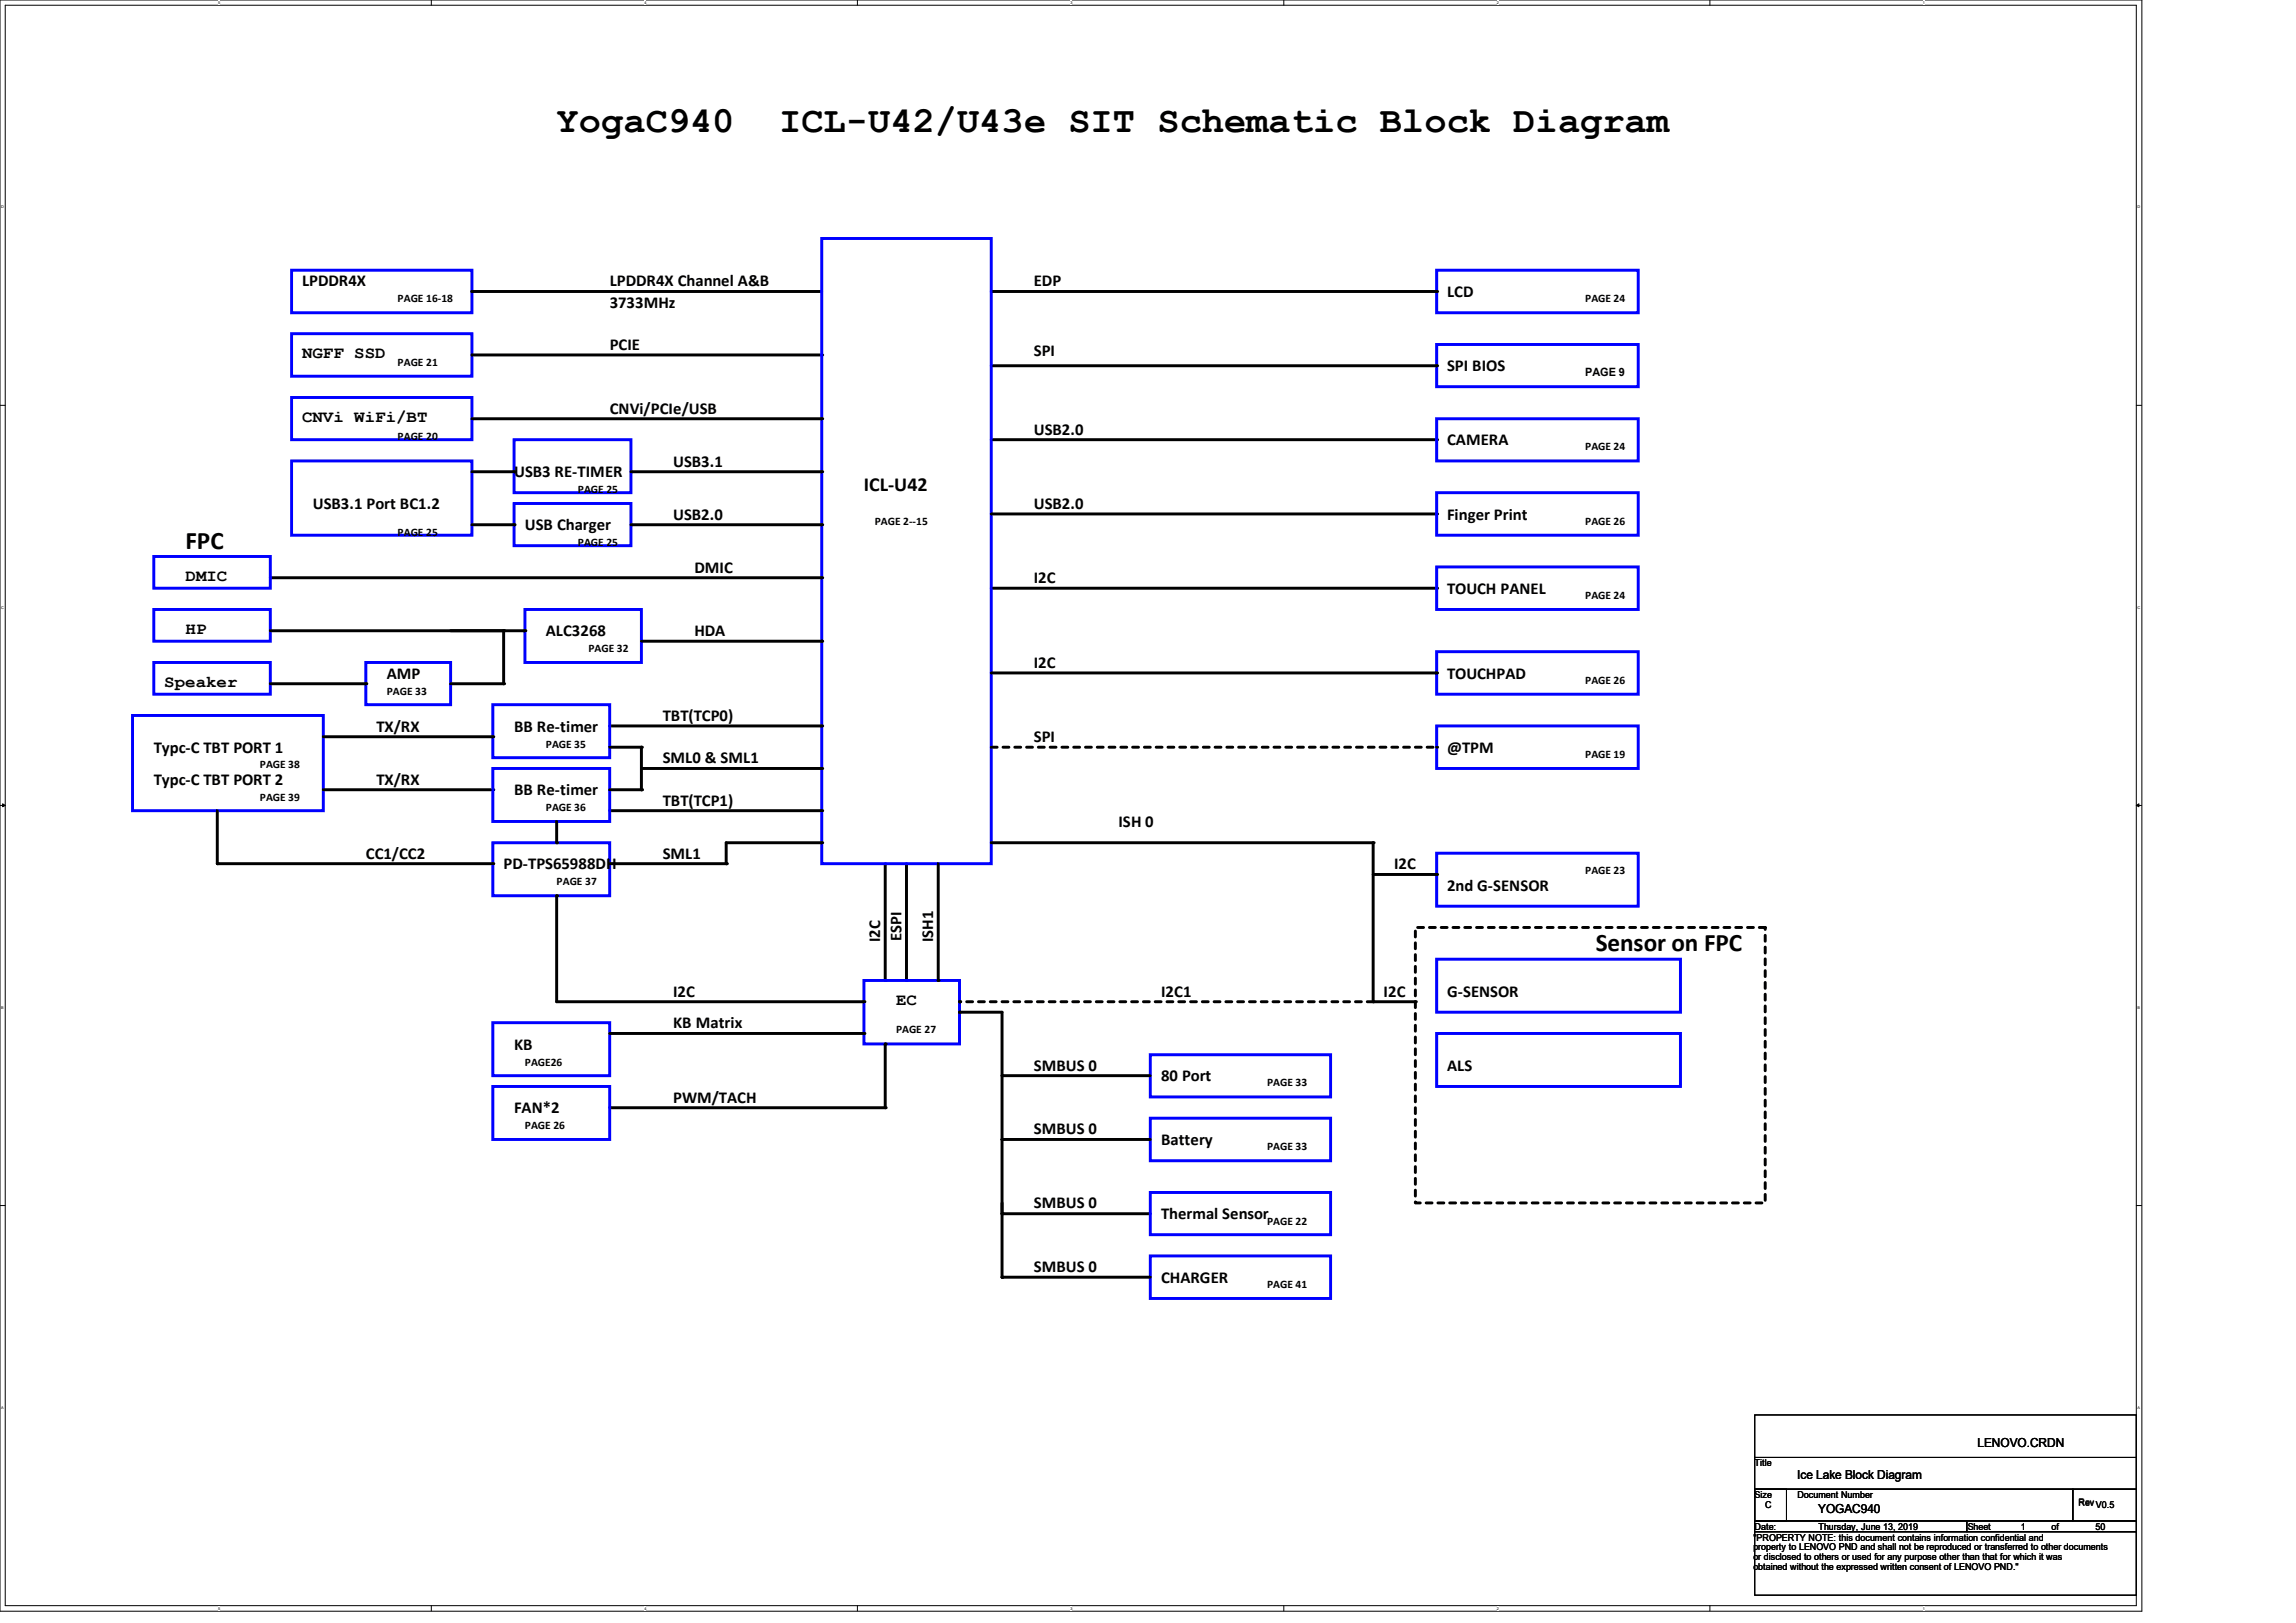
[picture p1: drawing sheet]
<svg xmlns="http://www.w3.org/2000/svg" width="297mm" height="210mm" viewBox="0 0 297 210" stroke-linecap="round" stroke-linejoin="round" font-family="sans-serif">
<defs><g id="words">
<g font-size="4.8">
<text x="72" y="17.1">YogaC940</text>
<text x="100.8" y="17.1">ICL-U42/U43e SIT Schematic Block Diagram</text>
</g>
<g font-size="3.3">
<text x="24" y="71">FPC</text>
<text x="206.4" y="123.1">Sensor on FPC</text>
</g>
<text font-size="2.6" x="111.8" y="63.5">ICL-U42</text>
<g font-size="2.2">
<text x="39.1" y="37">LPDDR4X</text>
<text x="78.9" y="39.8">3733MHz</text>
<text x="78.9" y="37">LPDDR4X Channel A&amp;B</text>
<text x="133.7" y="37">EDP</text>
<text x="187.2" y="38.4">LCD</text>
<text x="39.1" y="46.4">NGFF SSD</text>
<text x="78.9" y="45.3">PCIE</text>
<text x="133.7" y="46.1">SPI</text>
<text x="78.9" y="53.5">CNVi/PCIe/USB</text>
<text x="187.2" y="48">SPI BIOS</text>
<text x="39.1" y="54.6">CNVi WiFi/BT</text>
<text x="133.7" y="56.3">USB2.0</text>
<text x="187.2" y="57.6">CAMERA</text>
<text x="40.5" y="65.8">USB3.1 Port BC1.2</text>
<text x="66.5" y="61.7">USB3 RE-TIMER</text>
<text x="87.1" y="60.4">USB3.1</text>
<text x="133.7" y="65.8">USB2.0</text>
<text x="67.9" y="68.6">USB Charger</text>
<text x="87.1" y="67.2">USB2.0</text>
<text x="187.2" y="67.2">Finger Print</text>
<text x="24" y="75.1">DMIC</text>
<text x="89.8" y="74.1">DMIC</text>
<text x="133.7" y="75.4">I2C</text>
<text x="187.2" y="76.8">TOUCH PANEL</text>
<text x="24" y="82">HP</text>
<text x="70.6" y="82.3">ALC3268</text>
<text x="89.8" y="82.3">HDA</text>
<text x="21.3" y="88.9">Speaker</text>
<text x="50" y="87.8">AMP</text>
<text x="133.7" y="86.4">I2C</text>
<text x="187.2" y="87.8">TOUCHPAD</text>
<text x="48.7" y="94.7">TX/RX</text>
<text x="66.5" y="94.7">BB Re-timer</text>
<text x="85.7" y="93.3">TBT(TCP0)</text>
<text x="19.9" y="101.5">Typc-C TBT PORT 2</text>
<text x="19.9" y="97.4">Typc-C TBT PORT 1</text>
<text x="48.7" y="101.5">TX/RX</text>
<text x="85.7" y="98.8">SML0 &amp; SML1</text>
<text x="133.7" y="96">SPI</text>
<text x="187.2" y="97.4">@TPM</text>
<text x="66.5" y="102.9">BB Re-timer</text>
<text x="85.7" y="104.3">TBT(TCP1)</text>
<text x="144.7" y="107">ISH 0</text>
<text x="47.3" y="111.1">CC1/CC2</text>
<text x="65.2" y="112.5">PD-TPS65988DH</text>
<text x="85.7" y="111.1">SML1</text>
<text x="180.3" y="112.5">I2C</text>
<text x="187.2" y="115.2">2nd G-SENSOR</text>
<text x="113.9" y="121.9" transform="rotate(-90 113.9 121.9)">I2C</text>
<text x="116.6" y="121.8" transform="rotate(-90 116.6 121.8)">ESPI</text>
<text x="120.7" y="121.9" transform="rotate(-90 120.7 121.9)">ISH1</text>
<text x="87.1" y="128.9">I2C</text>
<text x="115.9" y="130">EC</text>
<text x="150.2" y="128.9">I2C1</text>
<text x="179" y="128.9">I2C</text>
<text x="187.2" y="128.9">G-SENSOR</text>
<text x="66.5" y="135.8">KB</text>
<text x="87.1" y="133.1">KB Matrix</text>
<text x="87.1" y="142.7">PWM/TACH</text>
<text x="133.7" y="138.6">SMBUS 0</text>
<text x="150.2" y="139.9">80 Port</text>
<text x="187.2" y="138.6">ALS</text>
<text x="66.5" y="144">FAN*2</text>
<text x="133.7" y="146.8">SMBUS 0</text>
<text x="150.2" y="148.1">Battery</text>
<text x="133.7" y="156.4">SMBUS 0</text>
<text x="150.2" y="157.7">Thermal Sensor</text>
<text x="133.7" y="164.6">SMBUS 0</text>
<text x="150.2" y="166">CHARGER</text>
</g>
<g font-size="1.6">
<text x="232.5" y="191.4">Ice Lake Block Diagram</text>
<text x="255.8" y="187.3">LENOVO.CRDN</text>
<text x="235.2" y="195.8">YOGAC940</text>
</g>
<g font-size="1.5">
<text x="51.4" y="39.1">PAGE 16-18</text>
<text x="205.1" y="39.1">PAGE 24</text>
<text x="51.4" y="47.3">PAGE 21</text>
<text x="205.1" y="48.7">PAGE 9</text>
<text x="51.4" y="56.9">PAGE 20</text>
<text x="205.1" y="58.3">PAGE 24</text>
<text x="74.8" y="63.8">PAGE 25</text>
<text x="51.4" y="69.3">PAGE 25</text>
<text x="74.8" y="70.7">PAGE 25</text>
<text x="113.2" y="67.9">PAGE 2--15</text>
<text x="205.1" y="67.9">PAGE 26</text>
<text x="205.1" y="77.5">PAGE 24</text>
<text x="50" y="89.9">PAGE 33</text>
<text x="76.1" y="84.4">PAGE 32</text>
<text x="205.1" y="88.5">PAGE 26</text>
<text x="33.6" y="99.4">PAGE 38</text>
<text x="70.6" y="96.7">PAGE 35</text>
<text x="205.1" y="98.1">PAGE 19</text>
<text x="33.6" y="103.6">PAGE 39</text>
<text x="70.6" y="104.9">PAGE 36</text>
<text x="205.1" y="113.2">PAGE 23</text>
<text x="72" y="114.6">PAGE 37</text>
<text x="67.9" y="137.9">PAGE26</text>
<text x="115.9" y="133.7">PAGE 27</text>
<text x="163.9" y="140.6">PAGE 33</text>
<text x="67.9" y="146.1">PAGE 26</text>
<text x="163.9" y="148.8">PAGE 33</text>
<text x="163.9" y="158.5">PAGE 22</text>
<text x="163.9" y="166.7">PAGE 41</text>
</g>
<g font-size="1.2">
<text x="227" y="189.7">Title</text>
<text x="227" y="193.8">Size</text>
<text x="227" y="197.9">Date:</text>
<text x="228.3" y="195.2">C</text>
<text x="232.5" y="193.8">Document Number</text>
<text x="235.2" y="197.9">Thursday, June 13, 2019</text>
<text x="254.5" y="197.9">Sheet</text>
<text x="261.4" y="197.9">1</text>
<text x="265.4" y="197.9">of</text>
<text x="268.9" y="194.8">Rev</text>
<text x="271.1" y="197.9">50</text>
<text x="271.1" y="195.2">V0.5</text>
<text x="226.8" y="199.3">&quot;PROPERTY NOTE: this document contains information confidential and</text>
<text x="226.8" y="200.6">property to LENOVO PND and shall not be reproduced or transferred to other documents</text>
<text x="226.8" y="201.9">or disclosed to others or used for any purpose other than that for which it was</text>
<text x="226.8" y="203.1">obtained without the expressed written consent of LENOVO PND.&quot;</text>
</g>
<g font-size=".5">
<text x="28.2" y=".5">5</text>
<text x="83.4" y=".5">4</text>
<text x="138.5" y=".5">3</text>
<text x="193.6" y=".5">2</text>
<text x="248.8" y=".5">1</text>
<text x=".2" y="27">D</text>
<text x="276.5" y="27">D</text>
<text x=".2" y="78.7">C</text>
<text x="276.5" y="78.7">C</text>
<text x=".2" y="130.5">B</text>
<text x="276.5" y="130.5">B</text>
<text x=".2" y="182.3">A</text>
<text x="276.5" y="182.3">A</text>
<text x="28.2" y="208.3">5</text>
<text x="83.4" y="208.3">4</text>
<text x="138.5" y="208.3">3</text>
<text x="193.6" y="208.3">2</text>
<text x="248.8" y="208.3">1</text>
</g>
</g></defs>
<path d="M0 0h277.1v208.5h-277.1zM.7 .7h275.7v207.1h-275.7z" fill="none" stroke="#000" stroke-width=".13"/>
<g fill="#fff">
<path d="M28.2 .1h.3v.5h-.3z"/>
<path d="M28.2 207.9h.3v.5h-.3z"/>
</g>
<path d="M55.8 0v.7M55.8 207.8v.6" fill="none" stroke="#000" stroke-width=".13"/>
<g fill="#fff">
<path d="M83.4 .1h.2v.5h-.2z"/>
<path d="M83.4 207.9h.2v.5h-.2z"/>
</g>
<path d="M110.9 0v.7M110.9 207.8v.6" fill="none" stroke="#000" stroke-width=".13"/>
<g fill="#fff">
<path d="M138.5 .1h.2v.5h-.2z"/>
<path d="M138.5 207.9h.2v.5h-.2z"/>
</g>
<path d="M166.1 0v.7M166.1 207.8v.6" fill="none" stroke="#000" stroke-width=".13"/>
<g fill="#fff">
<path d="M193.6 .1h.3v.5h-.3z"/>
<path d="M193.6 207.9h.3v.5h-.3z"/>
</g>
<path d="M221.2 0v.7M221.2 207.8v.6" fill="none" stroke="#000" stroke-width=".13"/>
<g fill="#fff">
<path d="M248.8 .1h.2v.5h-.2z"/>
<path d="M248.8 207.9h.2v.5h-.2z"/>
<path d="M.2 26.5h.3v.6h-.3z"/>
<path d="M276.5 26.5h.3v.6h-.3z"/>
<path d="M.2 78.3h.3v.6h-.3z"/>
<path d="M276.5 78.3h.3v.6h-.3z"/>
</g>
<path d="M0 52.5h.7M276.4 52.5h.6" fill="none" stroke="#000" stroke-width=".13"/>
<g fill="#fff">
<path d="M.2 130.1h.3v.5h-.3z"/>
<path d="M276.5 130.1h.3v.5h-.3z"/>
</g>
<path d="M0 104.2h.7M276.4 104.2h.6" fill="none" stroke="#000" stroke-width=".13"/>
<path d="M.3 104l.4 .2-.4 .2zM276.4 104.2l.3-.2v.4z" fill="#000" stroke="#000" stroke-width=".13"/>
<g fill="#fff">
<path d="M.2 181.9h.3v.5h-.3z"/>
<path d="M276.5 181.9h.3v.5h-.3z"/>
</g>
<path d="M0 156h.7M276.4 156h.6M227 196.8h27.4v1.4h-27.4zM227 183.1h49.4v5.5h-49.4zM227 188.6h49.4v4.1h-49.4zM227 198.2h49.4v8.2h-49.4zM227 192.7h41.1v4.1h-41.1zM227 192.7h4.1v4.1h-4.1zM254.4 196.8h22v1.4h-22zM268.1 192.7h8.3v4.1h-8.3z" fill="none" stroke="#000" stroke-width=".13"/>
<g fill="none" stroke="#000" stroke-width=".38">
<path d="M61 37.7h45.3M128.2 37.7h57.6M61 45.9h45.3M61 54.2h45.3M128.2 56.9h57.6M128.2 47.3h57.6M35 74.8h71.3M61 67.9h5.5M61 61h5.5M81.6 67.9h24.7M81.6 61h24.7M128.2 76.1h57.6"/>
<path d="M128.2 66.5h57.6M35 81.6h32.9M35 88.5h12.3M41.8 95.3h22M65.2 81.6v6.9h-6.9M78.9 93.9h27.4M78.9 96.7h4.1v5.5h-4.1M83 83h23.3M83 99.4h23.3M128.2 87.1h57.6M28.1 104.9v6.9h35.7M41.8 102.2h22"/>
<path d="M72 115.9v13.7h39.8M72 106.3v2.8M78.9 104.9h27.4M106.3 109.1h-12.4v2.7h-15M114.5 111.8v15.1M117.3 111.8v15.1M121.4 111.8v15.1M128.2 109.1h49.4v20.5h5.5M177.6 113.2h8.2M78.9 133.7h32.9M114.5 135.1v8.2h-35.6M124.1 131h5.5v34.3h19.2"/>
<path d="M129.6 139.2h19.2M129.6 147.4h19.2M129.6 157.1h19.2"/>
</g>
<g fill="#000">
<circle cx="61" cy="37.7" r=".19"/>
<circle cx="185.8" cy="37.7" r=".19"/>
<circle cx="106.3" cy="45.9" r=".19"/>
<circle cx="106.3" cy="54.2" r=".19"/>
<circle cx="185.8" cy="56.9" r=".19"/>
<circle cx="185.8" cy="47.3" r=".19"/>
<circle cx="66.5" cy="67.9" r=".19"/>
<circle cx="66.5" cy="61" r=".19"/>
<circle cx="106.3" cy="67.9" r=".19"/>
<circle cx="106.3" cy="74.8" r=".19"/>
<circle cx="106.3" cy="61" r=".19"/>
<circle cx="185.8" cy="66.5" r=".19"/>
<circle cx="185.8" cy="76.1" r=".19"/>
<circle cx="47.3" cy="88.5" r=".19"/>
<circle cx="63.8" cy="95.3" r=".19"/>
<circle cx="65.2" cy="88.5" r=".19"/>
<circle cx="65.2" cy="81.6" r=".19"/>
<circle cx="67.9" cy="81.6" r=".19"/>
<circle cx="83" cy="96.7" r=".19"/>
<circle cx="106.3" cy="83" r=".19"/>
<circle cx="106.3" cy="93.9" r=".19"/>
<circle cx="106.3" cy="99.4" r=".19"/>
<circle cx="185.8" cy="87.1" r=".19"/>
<circle cx="28.1" cy="111.8" r=".19"/>
<circle cx="63.8" cy="102.2" r=".19"/>
<circle cx="63.8" cy="111.8" r=".19"/>
<circle cx="72" cy="109.1" r=".19"/>
<circle cx="72" cy="115.9" r=".19"/>
<circle cx="83" cy="102.2" r=".19"/>
<circle cx="93.9" cy="111.8" r=".19"/>
<circle cx="106.3" cy="109.1" r=".19"/>
<circle cx="106.3" cy="104.9" r=".19"/>
<circle cx="177.6" cy="109.1" r=".19"/>
<circle cx="185.8" cy="113.2" r=".19"/>
<circle cx="111.8" cy="133.7" r=".19"/>
<circle cx="111.8" cy="129.6" r=".19"/>
<circle cx="114.5" cy="135.1" r=".19"/>
<circle cx="114.5" cy="126.9" r=".19"/>
<circle cx="117.3" cy="126.9" r=".19"/>
<circle cx="121.4" cy="126.9" r=".19"/>
<circle cx="124.1" cy="131" r=".19"/>
<circle cx="129.6" cy="139.2" r=".19"/>
<circle cx="177.6" cy="129.6" r=".19"/>
<circle cx="183.1" cy="129.6" r=".19"/>
<circle cx="114.5" cy="143.3" r=".19"/>
<circle cx="129.6" cy="147.4" r=".19"/>
<circle cx="129.6" cy="157.1" r=".19"/>
<circle cx="129.6" cy="165.3" r=".19"/>
</g>
<g fill="none" stroke="#00f" stroke-width=".38">
<path d="M37.7 35h23.3v5.5h-23.3zM106.3 30.9h21.9v80.9h-21.9zM185.8 35h26.1v5.5h-26.1zM37.7 43.2h23.3v5.5h-23.3zM37.7 51.4h23.3v5.5h-23.3zM37.7 59.6h23.3v9.7h-23.3zM66.5 56.9h15.1v6.9h-15.1zM185.8 54.2h26.1v5.4h-26.1zM185.8 44.6h26.1v5.4h-26.1zM19.9 78.9h15.1v4.1h-15.1zM19.9 72h15.1v4.1h-15.1zM66.5 65.2h15.1v5.4h-15.1z"/>
<path d="M67.9 78.9h15.1v6.8h-15.1zM185.8 73.4h26.1v5.5h-26.1zM185.8 63.8h26.1v5.5h-26.1zM17.1 92.6h24.7v12.3h-24.7zM19.9 85.7h15.1v4.1h-15.1zM47.3 85.7h11v5.5h-11zM63.8 91.2h15.1v6.8h-15.1zM63.8 99.4h15.1v6.9h-15.1zM185.8 84.3h26.1v5.5h-26.1zM185.8 93.9h26.1v5.5h-26.1zM63.8 109.1h15.1v6.8h-15.1zM185.8 110.4h26.1v6.9h-26.1z"/>
<path d="M63.8 132.3h15.1v6.9h-15.1zM111.8 126.9h12.3v8.2h-12.3zM148.8 136.5h23.3v5.4h-23.3zM185.8 124.1h31.6v6.9h-31.6zM185.8 133.7h31.6v6.9h-31.6zM63.8 140.6h15.1v6.8h-15.1zM148.8 144.7h23.3v5.5h-23.3zM148.8 154.3h23.3v5.5h-23.3zM148.8 162.5h23.3v5.5h-23.3z"/>
</g>
<path d="M128.2 96.7h57.6M177.6 129.6h-53.5M183.1 120h45.2v35.7h-45.2z" fill="none" stroke="#000" stroke-width=".38" stroke-dasharray=".8 .8"/>
<g fill="#000" stroke-dasharray=".8 .8">
<circle cx="185.8" cy="96.7" r=".19"/>
<circle cx="124.1" cy="129.6" r=".19"/>
</g>
<use href="#words"/>
</svg>
